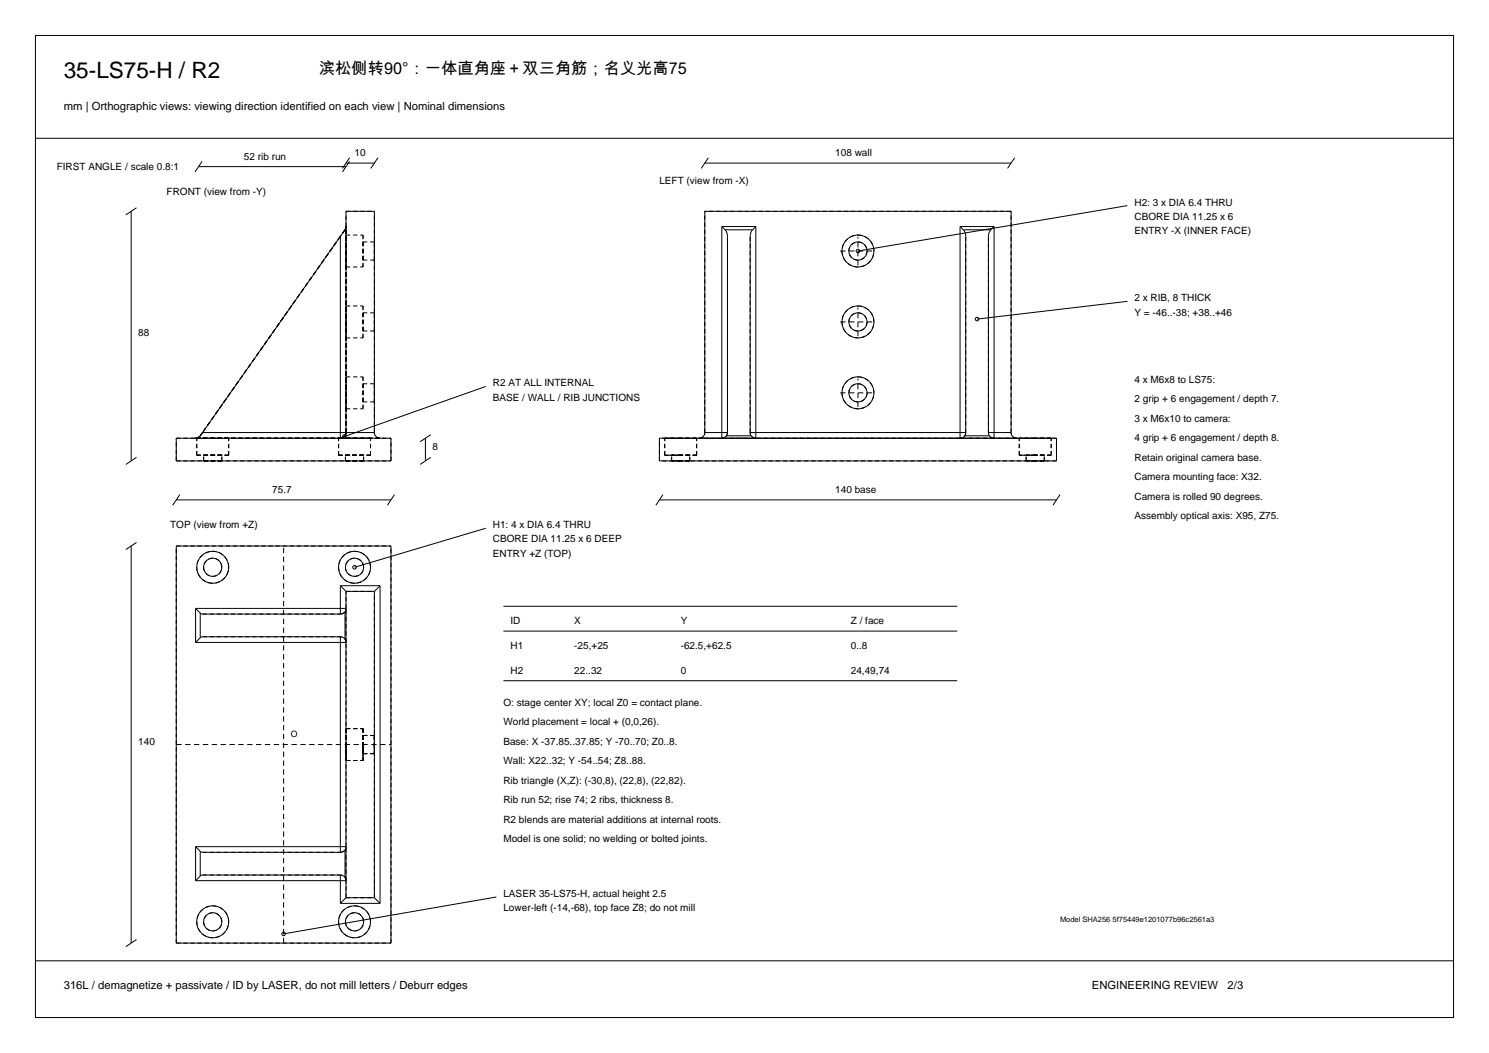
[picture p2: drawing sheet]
<svg xmlns="http://www.w3.org/2000/svg" width="420mm" height="297mm" viewBox="0 0 420 297" stroke-linecap="round" stroke-linejoin="round" font-family="sans-serif">
<defs><g id="words">
<text font-size="6.3" x="18" y="22">35-LS75-H / R2</text>
<text font-size="4.6" x="90" y="21">滨松侧转90°：一体直角座＋双三角筋；名义光高75</text>
<g font-size="3.2">
<text x="18" y="31">mm | Orthographic views: viewing direction identified on each view | Nominal dimensions</text>
<text x="18" y="279">316L / demagnetize + passivate / ID by LASER, do not mill letters / Deburr edges</text>
<text x="308" y="279">ENGINEERING REVIEW</text>
<text x="346.3" y="279">2/3</text>
</g>
<g font-size="2.8">
<text x="16" y="48">FIRST ANGLE / scale 0.8:1</text>
<text x="68.8" y="45">52 rib run</text>
<text x="100" y="44">10</text>
<text x="235.6" y="44">108 wall</text>
<text x="186" y="52">LEFT (view from -X)</text>
<text x="47" y="55">FRONT (view from -Y)</text>
<text x="320" y="58">H2: 3 x DIA 6.4 THRU</text>
<text x="320" y="62">CBORE DIA 11.25 x 6</text>
<text x="320" y="66">ENTRY -X (INNER FACE)</text>
<text x="320" y="85">2 x RIB, 8 THICK</text>
<text x="320" y="89">Y = -46..-38; +38..+46</text>
<text x="39" y="94.8">88</text>
<text x="139" y="109">R2 AT ALL INTERNAL</text>
<text x="139" y="113">BASE / WALL / RIB JUNCTIONS</text>
<text x="320" y="108">4 x M6x8 to LS75:</text>
<text x="320" y="113.5">2 grip + 6 engagement / depth 7.</text>
<text x="320" y="119">3 x M6x10 to camera:</text>
<text x="320" y="124.5">4 grip + 6 engagement / depth 8.</text>
<text x="122" y="126.8">8</text>
<text x="320" y="130">Retain original camera base.</text>
<text x="320" y="135.5">Camera mounting face: X32.</text>
<text x="76.8" y="139">75.7</text>
<text x="235.6" y="139">140 base</text>
<text x="320" y="141">Camera is rolled 90 degrees.</text>
<text x="48" y="149">TOP (view from +Z)</text>
<text x="139" y="149">H1: 4 x DIA 6.4 THRU</text>
<text x="320" y="146.5">Assembly optical axis: X95, Z75.</text>
<text x="139" y="153">CBORE DIA 11.25 x 6 DEEP</text>
<text x="139" y="157">ENTRY +Z (TOP)</text>
<text x="144" y="176">ID</text>
<text x="162" y="176">X</text>
<text x="192" y="176">Y</text>
<text x="240" y="176">Z / face</text>
<text x="144" y="183">H1</text>
<text x="162" y="183">-25,+25</text>
<text x="192" y="183">-62.5,+62.5</text>
<text x="240" y="183">0..8</text>
<text x="144" y="190">H2</text>
<text x="162" y="190">22..32</text>
<text x="192" y="190">0</text>
<text x="240" y="190">24,49,74</text>
<text x="142" y="199">O: stage center XY; local Z0 = contact plane.</text>
<text x="39" y="210">140</text>
<text x="142" y="204.5">World placement = local + (0,0,26).</text>
<text x="142" y="210">Base: X -37.85..37.85; Y -70..70; Z0..8.</text>
<text x="142" y="215.5">Wall: X22..32; Y -54..54; Z8..88.</text>
<text x="142" y="221">Rib triangle (X,Z): (-30,8), (22,8), (22,82).</text>
<text x="142" y="226.5">Rib run 52; rise 74; 2 ribs, thickness 8.</text>
<text x="142" y="232">R2 blends are material additions at internal roots.</text>
<text x="142" y="237.5">Model is one solid; no welding or bolted joints.</text>
<text x="142" y="253">LASER 35-LS75-H, actual height 2.5</text>
<text x="142" y="257">Lower-left (-14,-68), top face Z8; do not mill</text>
</g>
<text font-size="2.5" x="82" y="208">O</text>
<text font-size="2.1" x="299" y="260">Model SHA256 5f75449e1201077b96c2561a3</text>
</g></defs>
<g fill="none" stroke="#000" stroke-width=".28">
<path d="M10 10h400v277h-400zM10 39h400M37 59.6v70.4M38.5 58.6l-3 2M56 47h41.6M57 45.5l-2 3M97.6 46h8M98.6 44.5l-2 3M98.6 45.5l-2 3M106.6 44.5l-2 3M198.8 46h86.4M199.8 44.5l-2 3"/>
<path d="M286.2 44.5l-2 3M318 58l-76 12.8M96 66.7l-38.9 55.3M96 66.7v55.3M97.6 63.9l-.2 .8-1.4 2M203.6 63.9l.9 .9M203.6 63.9h9.6M203.6 63.9v58.1M204.5 64.8l.5 .9 .2 1v55.3M204.5 64.8h7.8M212.3 64.8l-.5 .9-.2 1v55.3M213.2 63.9l-.9 .9"/>
<path d="M213.2 63.9v58.1M270.8 63.9l.9 .9M270.8 63.9h9.6M270.8 63.9v58.1M271.7 64.8l.5 .9 .2 1v55.3M271.7 64.8h7.8M279.5 64.8l-.5 .9-.2 1v55.3M280.4 63.9l-.9 .9M280.4 63.9v58.1M318 85l-42.4 5M137 109l-39.9 14.1M38.5 129l-3 2"/>
<path d="M49.7 123.6h60.6v6.4h-60.6zM50.7 139.5l-2 3M57.1 122l-.9 1.2-1 .4M57.1 122h38.9M96 122v1.3a.24 .24 0 0 0 0 .3 .24 .24 0 0 0 .4 0l.9-.6 .3-1M96 122h1.6M97.6 122v-62.4h8v62.4M97.6 122h8M105.6 122l.5 1.1 1.1 .5M111.3 139.5l-2 3M120 123.6v6.4M121.5 129l-3 2"/>
<path d="M121.5 122.6l-3 2M186 123.6h112v6.4h-112zM187 139.5l-2 3M198.8 122l-.5 1.1-1.1 .5M198.8 122v-62.4h86.4v62.4M198.8 122h4.8M203.6 122v1.3a.24 .24 0 0 0 0 .3 .24 .24 0 0 0 .4 0l.9-.7M203.6 122h1.6M204.9 122.9h7M205.2 122l-.3 .9M211.6 122l.3 .9M211.6 122h1.6"/>
<path d="M213.2 122v1.3a.24 .24 0 0 1 0 .3 .24 .24 0 0 1-.4 0l-.9-.7M213.2 122h57.6M270.8 122v1.3a.24 .24 0 0 0 0 .3 .24 .24 0 0 0 .4 0l.9-.7M270.8 122h1.6M272.1 122.9h7M272.4 122l-.3 .9M278.8 122l.3 .9M278.8 122h1.6M280.4 122v1.3a.24 .24 0 0 1 0 .3 .24 .24 0 0 1-.4 0l-.9-.7M280.4 122h4.8M285.2 122l.5 1.1 1.1 .5M299 139.5l-2 3"/>
<path d="M37 154v112M38.5 153l-3 2M49.7 154h60.6v112h-60.6zM49.7 141h60.6M137 149l-37 11M186 141h112M55.2 171.6l1.3 1.3M55.2 171.6v9.6M55.2 171.6h40.8M56.5 172.9l.6 .3h38.9M56.5 179.9l-1.3 1.3M56.5 172.9v7"/>
<path d="M96 165.2l1.6 1.6M96 179.6h-38.9l-.6 .3M96 179.6l.7 .2 .6 .5M96 171.6h1.6l-.3 .9M96 171.6v1.6M96 179.6v1.6M96 165.2v6.4M96 165.2h11.2M97.3 172.5l-.6 .5-.7 .2M97.3 172.5v7.8M97.6 166.8v86.4M97.6 166.8h8"/>
<path d="M105.6 166.8v86.4M107.2 165.2l-1.6 1.6M107.2 165.2v89.6M142 171h128M142 178h128M55.2 181.2h40.8M96 181.2v57.6M97.3 180.3l.3 .9h-1.6M142 192h128M55.2 238.8l1.3 1.3M55.2 238.8v9.6M55.2 238.8h40.8"/>
<path d="M96 238.8h1.6l-.3 .9M96 238.8v1.6M97.3 239.7l-.6 .5-.7 .2M97.3 239.7v7.8M55.2 248.4h40.8M56.5 247.1l-1.3 1.3M56.5 240.1l.6 .3h38.9M56.5 240.1v7M96 246.8h-38.9l-.6 .3M96 246.8l.7 .2 .6 .5M96 246.8v1.6M96 248.4v6.4"/>
<path d="M96 254.8h11.2M97.3 247.5l.3 .9h-1.6M97.6 253.2l-1.6 1.6M97.6 253.2h8M105.6 253.2l1.6 1.6M140 253l-60 10.4M10 271h400M38.5 265l-3 2"/>
<circle cx="242" cy="70.8" r=".5"/>
<circle cx="242" cy="70.8" r="4.5"/>
<circle cx="242" cy="70.8" r="2.56"/>
<circle cx="242" cy="90.8" r="4.5"/>
<circle cx="242" cy="90.8" r="2.56"/>
<circle cx="275.6" cy="90" r=".5"/>
<circle cx="242" cy="110.8" r="4.5"/>
<circle cx="242" cy="110.8" r="2.56"/>
<circle cx="97.1" cy="123.1" r=".5"/>
<circle cx="100" cy="160" r="2.56"/>
<circle cx="60" cy="160" r="4.5"/>
<circle cx="60" cy="160" r="2.56"/>
<circle cx="100" cy="160" r=".5"/>
<circle cx="100" cy="160" r="4.5"/>
<circle cx="60" cy="260" r="4.5"/>
<circle cx="60" cy="260" r="2.56"/>
<circle cx="80" cy="263.4" r=".5"/>
<circle cx="100" cy="260" r="4.5"/>
<circle cx="100" cy="260" r="2.56"/>
</g>
<g fill="none" stroke="#000" stroke-width=".28" stroke-dasharray="1.2 .8" stroke-linecap="butt">
<path d="M97.6 59.6h8M285.2 59.6h-86.4M96 66.7l-38.9 55.3M97.3 64.8l-1.3 1.9M97.6 66.3v9M97.6 75.3v-9M97.6 63.9l-.3 .9M97.6 66.3h4.8M97.6 75.3h4.8M102.4 68.2h3.2M102.4 68.2v5.2M102.4 73.4v-5.2"/>
<path d="M102.4 66.3v9M102.4 75.3v-9M102.4 73.4h3.2M105.6 68.2v5.2M105.6 73.4v-5.2M242 68.2a2.56 2.56 0 0 1 2.2 3.8 2.56 2.56 0 0 1-4.4 .2 2.56 2.56 0 0 1 2.1-4h.1M242 66.3a4.5 4.5 0 0 1 3.9 6.7 4.5 4.5 0 0 1-7.7 .2 4.5 4.5 0 0 1 3.5-6.9h.3M97.6 86.3v9M97.6 95.3v-9M97.6 86.3h4.8M97.6 95.3h4.8M102.4 88.2h3.2"/>
<path d="M102.4 88.2v5.2M102.4 93.4v-5.2M102.4 86.3v9M102.4 95.3v-9M102.4 93.4h3.2M105.6 88.2v5.2M105.6 93.4v-5.2M242 88.2a2.56 2.56 0 0 1 2.2 3.8 2.56 2.56 0 0 1-4.4 .2 2.56 2.56 0 0 1 2.1-4h.1M242 86.3a4.5 4.5 0 0 1 3.9 6.7 4.5 4.5 0 0 1-7.7 .2 4.5 4.5 0 0 1 3.5-6.9h.3M97.6 106.3v9M97.6 115.3v-9M97.6 106.3h4.8"/>
<path d="M97.6 115.3h4.8M102.4 108.2h3.2M102.4 108.2v5.2M102.4 113.4v-5.2M102.4 106.3v9M102.4 115.3v-9M102.4 113.4h3.2M105.6 108.2v5.2M105.6 113.4v-5.2M242 108.2a2.56 2.56 0 0 1 2.2 3.8 2.56 2.56 0 0 1-4.4 .2 2.56 2.56 0 0 1 2.1-4h.1M242 106.3a4.5 4.5 0 0 1 3.9 6.7 4.5 4.5 0 0 1-7.7 .2 4.5 4.5 0 0 1 3.5-6.9h.3M49.7 123.6h60.6"/>
<path d="M49.7 130v-6.4M49.7 130h60.6M55.2 123.6h40.8M55.2 123.6l.7-.2 .6-.5M55.5 123.6h9M55.5 128.4h9M55.5 128.4v-4.8M57.4 130h5.2M57.4 128.4h5.2M57.4 130v-1.6M62.6 130h-5.2M62.6 128.4h-5.2"/>
<path d="M62.6 130v-1.6M64.5 123.6h-9M64.5 128.4v-4.8M64.5 128.4h-9M95.5 123.6h9M95.5 128.4h9M95.5 128.4v-4.8M96 123.6h11.2M96 123.6l1.1-.5 .5-1.1M97.4 130h5.2M97.4 128.4h5.2M97.4 130v-1.6"/>
<path d="M97.6 122v-62.4M97.6 122v-58.1M97.6 122l-.5 1.1-1.1 .5M102.6 130h-5.2M102.6 128.4h-5.2M102.6 130v-1.6M104.5 123.6h-9M104.5 128.4v-4.8M104.5 128.4h-9M105.6 122v-62.4M107.2 123.6l-1.1-.5-.5-1.1M110.3 130v-6.4"/>
<path d="M186 130v-6.4M187.5 123.6h9M187.5 128.4h9M187.5 128.4v-4.8M189.4 130h5.2M189.4 128.4h5.2M189.4 130v-1.6M192 123.6h-4.5M192 128.4h-4.5M192 130h-2.6M192 128.4h-2.6M194.6 130h-2.6"/>
<path d="M194.6 128.4h-2.6M194.6 130v-1.6M196.5 123.6h-4.5M196.5 128.4h-4.5M196.5 128.4v-4.8M197.2 123.6l1.1-.5 .5-1.1M198.8 122v-62.4M203.6 123.6h-6.4M205.2 122l-.5 1.1-1.1 .5M205.2 122v-55.3M211.6 122v-55.3M213.2 123.6h-9.6"/>
<path d="M213.2 123.6l-1.1-.5-.5-1.1M270.8 123.6h-57.6M272.4 122l-.5 1.1-1.1 .5M272.4 122v-55.3M278.8 122v-55.3M280.4 123.6h-9.6M280.4 123.6l-1.1-.5-.5-1.1M285.2 122v-62.4M286.8 123.6h-89.6M286.8 123.6h-6.4M286.8 123.6l-1.1-.5-.5-1.1M287.5 123.6h9"/>
<path d="M287.5 128.4h9M287.5 128.4v-4.8M289.4 130h5.2M289.4 128.4h5.2M289.4 130v-1.6M292 123.6h-4.5M292 128.4h-4.5M292 130h-2.6M292 128.4h-2.6M294.6 130h-2.6M294.6 128.4h-2.6M294.6 130v-1.6"/>
<path d="M296.5 123.6h-4.5M296.5 128.4h-4.5M296.5 128.4v-4.8M298 123.6h-112M298 130v-6.4M298 130h-112M49.7 154h60.6M62.6 160a2.56 2.56 0 0 0-3.8-2.2 2.56 2.56 0 0 0-.2 4.4 2.56 2.56 0 0 0 4-2.1v-.1M64.5 160a4.5 4.5 0 0 0-6.7-3.9 4.5 4.5 0 0 0-.2 7.7 4.5 4.5 0 0 0 6.9-3.5v-.3M102.6 160a2.56 2.56 0 0 0-3.8-2.2 2.56 2.56 0 0 0-.2 4.4 2.56 2.56 0 0 0 4-2.1v-.1M104.5 160a4.5 4.5 0 0 0-6.7-3.9 4.5 4.5 0 0 0-.2 7.7 4.5 4.5 0 0 0 6.9-3.5v-.3M57.1 173.2h38.9"/>
<path d="M57.1 179.6h38.9M96 173.2l1.1-.5 .5-1.1M97.6 166.8h8M97.6 171.6v-4.8M97.6 181.2v-9.6M97.6 181.2l-.5-1.1-1.1-.5M97.6 210v4.5M97.6 214.5v-9M97.6 205.5v4.5M97.6 214.5h4.8M97.6 205.5h4.8M102.4 210v2.6"/>
<path d="M102.4 212.6v-5.2M102.4 207.4v2.6M102.4 210v4.5M102.4 214.5v-9M102.4 205.5v4.5M102.4 212.6h3.2M102.4 207.4h3.2M105.6 210v2.6M105.6 212.6v-5.2M105.6 207.4v2.6M97.6 238.8v-57.6M57.1 246.8h38.9"/>
<path d="M57.1 240.4h38.9M62.6 260a2.56 2.56 0 0 0-3.8-2.2 2.56 2.56 0 0 0-.2 4.4 2.56 2.56 0 0 0 4-2.1v-.1M64.5 260a4.5 4.5 0 0 0-6.7-3.9 4.5 4.5 0 0 0-.2 7.7 4.5 4.5 0 0 0 6.9-3.5v-.3M96 240.4l1.1-.5 .5-1.1M97.6 253.2h8M97.6 253.2v-4.8M97.6 248.4v-9.6M97.6 248.4l-.5-1.1-1.1-.5M102.6 260a2.56 2.56 0 0 0-3.8-2.2 2.56 2.56 0 0 0-.2 4.4 2.56 2.56 0 0 0 4-2.1v-.1M104.5 260a4.5 4.5 0 0 0-6.7-3.9 4.5 4.5 0 0 0-.2 7.7 4.5 4.5 0 0 0 6.9-3.5v-.3M105.6 253.2v-86.4M49.7 266v-112"/>
<path d="M49.7 266h60.6M110.3 266v-112"/>
</g>
<path d="M237 70.8h10M242 74.8v-8M237 90.8h10M242 94.8v-8M237 110.8h10M242 114.8v-8M49.7 210h60.6M80 266v-112" fill="none" stroke="#000" stroke-width=".28" stroke-dasharray="1.5 1" stroke-linecap="butt"/>
<use href="#words"/>
</svg>
